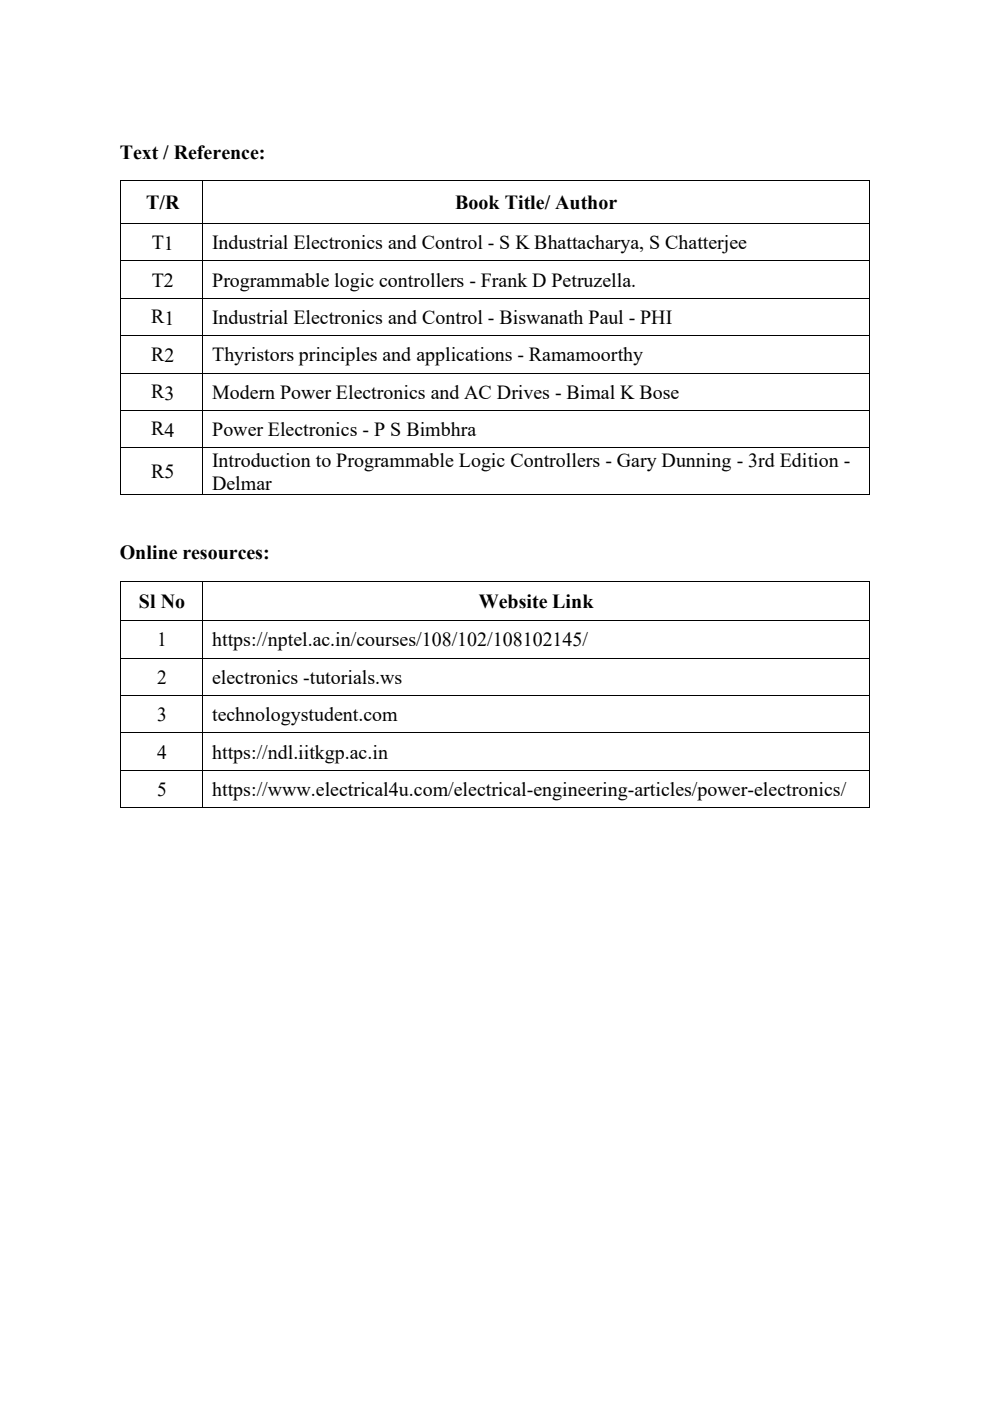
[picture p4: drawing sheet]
<svg xmlns="http://www.w3.org/2000/svg" width="210mm" height="297mm" viewBox="0 0 210 297" stroke-linecap="round" stroke-linejoin="round" font-family="sans-serif">
<defs><g id="words">
<g font-size="4.2">
<text x="25.4" y="33.8">Text / Reference:</text>
<text x="31" y="44.3">T/R</text>
<text x="96.6" y="44.3">Book Title/ Author</text>
<text x="32.2" y="52.7">T1</text>
<text x="45" y="52.8">Industrial Electronics and Control - S K Bhattacharya, S Chatterjee</text>
<text x="32.2" y="60.8">T2</text>
<text x="45" y="60.7">Programmable logic controllers - Frank D Petruzella.</text>
<text x="32" y="68.5">R1</text>
<text x="45" y="68.7">Industrial Electronics and Control - Biswanath Paul - PHI</text>
<text x="32" y="76.5">R2</text>
<text x="45" y="76.6">Thyristors principles and applications - Ramamoorthy</text>
<text x="32" y="84.4">R3</text>
<text x="45" y="84.5">Modern Power Electronics and AC Drives - Bimal K Bose</text>
<text x="32" y="92.3">R4</text>
<text x="45" y="92.5">Power Electronics - P S Bimbhra</text>
<text x="32" y="101.4">R5</text>
<text x="45" y="99">Introduction to Programmable Logic Controllers - Gary Dunning - 3rd Edition -</text>
<text x="45" y="103.8">Delmar</text>
<text x="25.4" y="118.6">Online resources:</text>
<text x="29.5" y="128.9">Sl No</text>
<text x="101.6" y="128.9">Website Link</text>
<text x="33.3" y="137">1</text>
<text x="45" y="137">https://nptel.ac.in/courses/108/102/108102145/</text>
<text x="33.3" y="144.9">2</text>
<text x="45" y="144.9">electronics -tutorials.ws</text>
<text x="33.3" y="152.9">3</text>
<text x="45" y="152.9">technologystudent.com</text>
<text x="33.3" y="160.8">4</text>
<text x="45" y="160.8">https://ndl.iitkgp.ac.in</text>
<text x="33.3" y="168.7">5</text>
<text x="45" y="168.7">https://www.electrical4u.com/electrical-engineering-articles/power-electronics/</text>
</g>
</g></defs>
<g fill="#000">
<path d="M25.5 38.3h.2v.1h-.2zM43 38.3h.1v.1h-.1zM184.2 38.3h.2v.1h-.2zM25.5 47.3h.2v.2h-.2zM25.5 55.2h.2v.2h-.2zM43 47.3h.1v.2h-.1zM43 55.2h.1v.2h-.1zM184.2 47.3h.2v.2h-.2zM184.2 55.2h.2v.2h-.2zM25.5 63.2h.2v.1h-.2zM25.5 71.1h.2v.1h-.2zM25.5 79h.2v.2h-.2z"/>
<path d="M43 63.2h.1v.1h-.1zM43 71.1h.1v.1h-.1zM43 79h.1v.2h-.1zM184.2 63.2h.2v.1h-.2zM184.2 71.1h.2v.1h-.2zM184.2 79h.2v.2h-.2zM25.5 87h.2v.1h-.2zM25.5 94.9h.2v.1h-.2zM43 87h.1v.1h-.1zM43 94.9h.1v.1h-.1zM184.2 87h.2v.1h-.2zM184.2 94.9h.2v.1h-.2z"/>
<path d="M25.5 104.8h.2v.2h-.2zM43 104.8h.1v.2h-.1zM184.2 104.8h.2v.2h-.2zM25.5 123.1h.2v.2h-.2zM25.5 131.5h.2v.2h-.2zM25.5 139.4h.2v.2h-.2zM43 123.1h.1v.2h-.1zM43 131.5h.1v.2h-.1zM43 139.4h.1v.2h-.1zM184.2 123.1h.2v.2h-.2zM184.2 131.5h.2v.2h-.2zM184.2 139.4h.2v.2h-.2z"/>
<path d="M25.5 147.4h.2v.1h-.2zM25.5 155.3h.2v.2h-.2zM43 147.4h.1v.1h-.1zM43 155.3h.1v.2h-.1zM184.2 147.4h.2v.1h-.2zM184.2 155.3h.2v.2h-.2zM25.5 163.2h.2v.2h-.2zM25.5 171.2h.2v.2h-.2zM43 163.2h.1v.2h-.1zM43 171.2h.1v.2h-.1zM184.2 163.2h.2v.2h-.2zM184.2 171.2h.2v.2h-.2z"/>
</g>
<g fill="none" stroke="#000" stroke-width=".21">
<path d="M25.6 38.4v8.9M25.7 38.4h17.3M43.1 38.4v8.9M43.1 38.4h141.1M184.3 38.4v8.9M25.6 47.5v7.7M25.6 55.4v7.8M25.7 47.4h17.3M25.7 55.3h17.3M43.1 47.5v7.7M43.1 55.4v7.8M43.1 47.4h141.1"/>
<path d="M43.1 55.3h141.1M184.3 47.5v7.7M184.3 55.4v7.8M25.6 63.3v7.8M25.6 71.2v7.8M25.6 79.2v7.8M25.7 63.2h17.3M25.7 71.2h17.3M25.7 79.1h17.3M43.1 63.3v7.8M43.1 71.2v7.8M43.1 79.2v7.8"/>
<path d="M43.1 63.2h141.1M43.1 71.2h141.1M43.1 79.1h141.1M184.3 63.3v7.8M184.3 71.2v7.8M184.3 79.2v7.8M25.6 87.1v7.8M25.6 95v9.8M25.7 87h17.3M25.7 95h17.3M43.1 87.1v7.8M43.1 95v9.8"/>
<path d="M43.1 87h141.1M43.1 95h141.1M184.3 87.1v7.8M184.3 95v9.8M25.7 104.9h17.3M43.1 104.9h141.1M25.6 123.3v8.2M25.6 131.7v7.7M25.6 139.6v7.8M25.7 123.2h17.3M25.7 131.6h17.3M25.7 139.5h17.3"/>
<path d="M43.1 123.3v8.2M43.1 131.7v7.7M43.1 139.6v7.8M43.1 123.2h141.1M43.1 131.6h141.1M43.1 139.5h141.1M184.3 123.3v8.2M184.3 131.7v7.7M184.3 139.6v7.8M25.6 147.5v7.8M25.6 155.5v7.7M25.7 147.4h17.3"/>
<path d="M25.7 155.4h17.3M43.1 147.5v7.8M43.1 155.5v7.7M43.1 147.4h141.1M43.1 155.4h141.1M184.3 147.5v7.8M184.3 155.5v7.7M25.6 163.4v7.8M25.7 163.3h17.3M25.7 171.3h17.3M43.1 163.4v7.8M43.1 163.3h141.1"/>
<path d="M43.1 171.3h141.1M184.3 163.4v7.8"/>
</g>
<use href="#words"/>
</svg>
